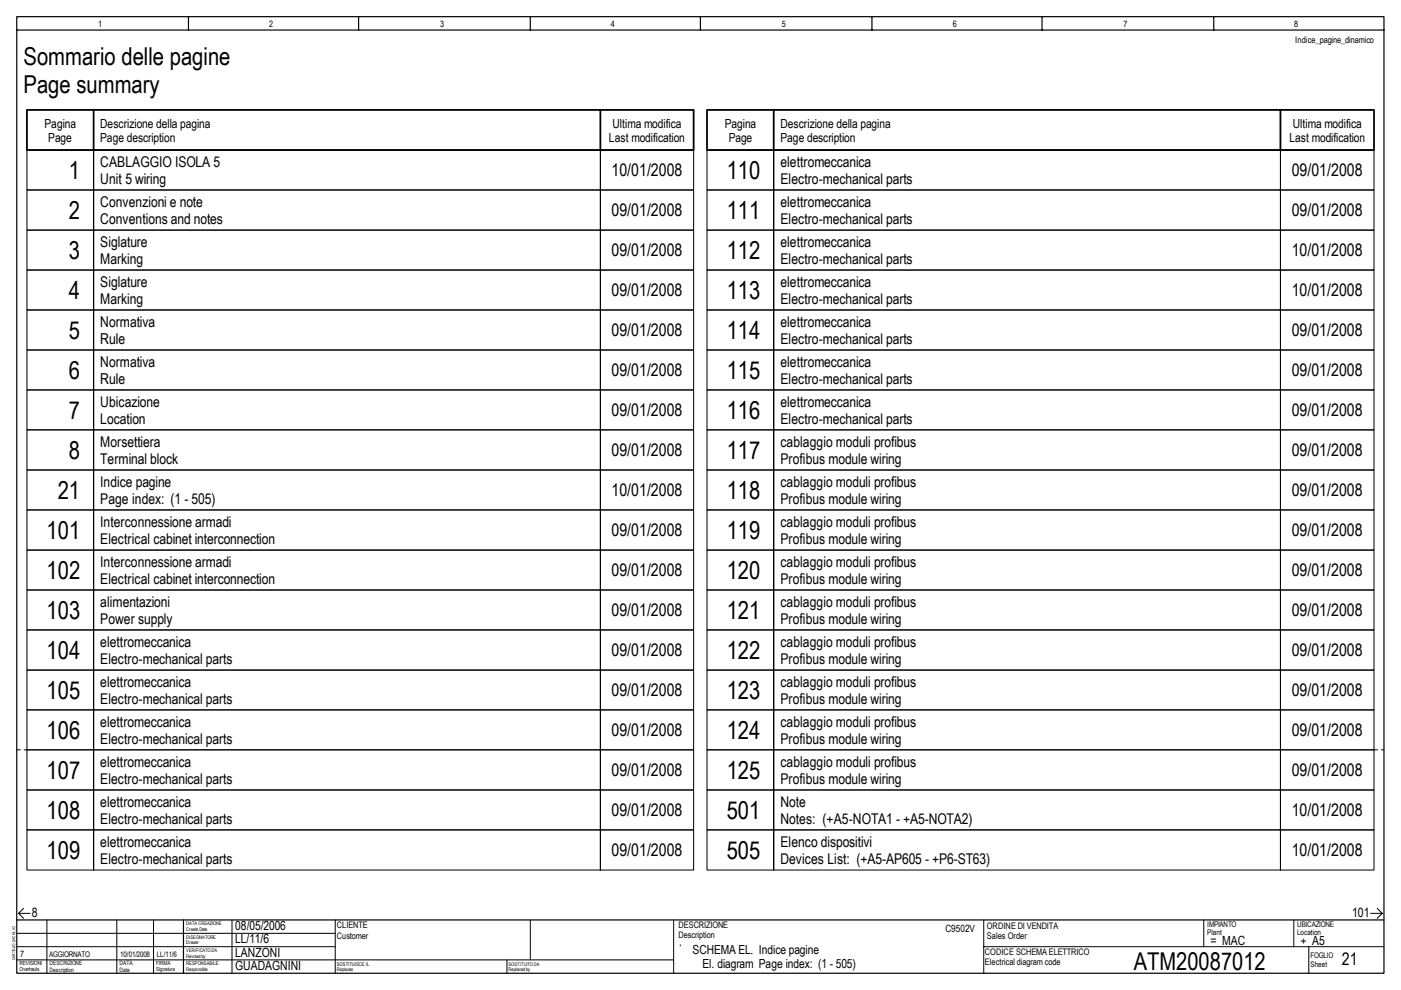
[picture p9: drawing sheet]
<svg xmlns="http://www.w3.org/2000/svg" width="297mm" height="210mm" viewBox="0 0 297 210" stroke-linecap="round" stroke-linejoin="round" font-family="sans-serif">
<defs><g id="words">
<g font-size="5.2">
<text x="5" y="13.8">Sommario delle pagine</text>
<text x="5" y="19.8">Page summary</text>
<text x="14.6" y="38">1</text>
<text x="154.1" y="38">110</text>
<text x="14.6" y="46.4">2</text>
<text x="154.1" y="46.4">111</text>
<text x="14.6" y="54.9">3</text>
<text x="154.1" y="54.9">112</text>
<text x="14.6" y="63.4">4</text>
<text x="154.1" y="63.4">113</text>
<text x="14.6" y="71.9">5</text>
<text x="154.1" y="71.9">114</text>
<text x="14.6" y="80.4">6</text>
<text x="154.1" y="80.4">115</text>
<text x="14.6" y="88.8">7</text>
<text x="154.1" y="88.8">116</text>
<text x="14.6" y="97.3">8</text>
<text x="154.1" y="97.3">117</text>
<text x="12.2" y="105.8">21</text>
<text x="154.1" y="105.8">118</text>
<text x="9.9" y="114.3">101</text>
<text x="154.1" y="114.3">119</text>
<text x="9.9" y="122.8">102</text>
<text x="154.1" y="122.8">120</text>
<text x="9.9" y="131.2">103</text>
<text x="154.1" y="131.2">121</text>
<text x="9.9" y="139.7">104</text>
<text x="154.1" y="139.7">122</text>
<text x="9.9" y="148.2">105</text>
<text x="154.1" y="148.2">123</text>
<text x="9.9" y="156.7">106</text>
<text x="154.1" y="156.7">124</text>
<text x="9.9" y="165.1">107</text>
<text x="154.1" y="165.1">125</text>
<text x="9.9" y="173.7">108</text>
<text x="154.1" y="173.7">501</text>
<text x="9.9" y="182.1">109</text>
<text x="154.1" y="182.1">505</text>
<text x="240.4" y="205.6">ATM20087012</text>
</g>
<g font-size="3.7">
<text x="129.7" y="37.4">10/01/2008</text>
<text x="273.9" y="37.4">09/01/2008</text>
<text x="129.7" y="45.9">09/01/2008</text>
<text x="273.9" y="45.9">09/01/2008</text>
<text x="129.7" y="54.3">09/01/2008</text>
<text x="273.9" y="54.3">10/01/2008</text>
<text x="129.7" y="62.8">09/01/2008</text>
<text x="273.9" y="62.8">10/01/2008</text>
<text x="129.7" y="71.3">09/01/2008</text>
<text x="273.9" y="71.3">09/01/2008</text>
<text x="129.7" y="79.8">09/01/2008</text>
<text x="273.9" y="79.8">09/01/2008</text>
<text x="129.7" y="88.3">09/01/2008</text>
<text x="273.9" y="88.3">09/01/2008</text>
<text x="129.7" y="96.8">09/01/2008</text>
<text x="273.9" y="96.8">09/01/2008</text>
<text x="129.7" y="105.2">10/01/2008</text>
<text x="273.9" y="105.2">09/01/2008</text>
<text x="129.7" y="113.7">09/01/2008</text>
<text x="273.9" y="113.7">09/01/2008</text>
<text x="129.7" y="122.2">09/01/2008</text>
<text x="273.9" y="122.2">09/01/2008</text>
<text x="129.7" y="130.6">09/01/2008</text>
<text x="273.9" y="130.6">09/01/2008</text>
<text x="129.7" y="139.1">09/01/2008</text>
<text x="273.9" y="139.1">09/01/2008</text>
<text x="129.7" y="147.6">09/01/2008</text>
<text x="273.9" y="147.6">09/01/2008</text>
<text x="129.7" y="156.1">09/01/2008</text>
<text x="273.9" y="156.1">09/01/2008</text>
<text x="129.7" y="164.6">09/01/2008</text>
<text x="273.9" y="164.6">09/01/2008</text>
<text x="129.7" y="173.1">09/01/2008</text>
<text x="273.9" y="173.1">10/01/2008</text>
<text x="129.7" y="181.5">09/01/2008</text>
<text x="273.9" y="181.5">10/01/2008</text>
<text x="284.5" y="204.6">21</text>
</g>
<g font-size="3.2">
<text x="21.2" y="72.9">Rule</text>
<text x="21.2" y="81.4">Rule</text>
</g>
<g font-size="3.1">
<text x="21.2" y="35.4">CABLAGGIO ISOLA 5</text>
<text x="165.5" y="35.4">elettromeccanica</text>
<text x="21.2" y="39">Unit 5 wiring</text>
<text x="165.5" y="39">Electro-mechanical parts</text>
<text x="21.2" y="43.9">Convenzioni e note</text>
<text x="21.2" y="47.5">Conventions and notes</text>
<text x="165.5" y="43.9">elettromeccanica</text>
<text x="165.5" y="47.5">Electro-mechanical parts</text>
<text x="21.2" y="52.3">Siglature</text>
<text x="165.5" y="52.3">elettromeccanica</text>
<text x="21.2" y="55.9">Marking</text>
<text x="165.5" y="55.9">Electro-mechanical parts</text>
<text x="21.2" y="60.8">Siglature</text>
<text x="21.2" y="64.5">Marking</text>
<text x="165.5" y="60.8">elettromeccanica</text>
<text x="165.5" y="64.5">Electro-mechanical parts</text>
<text x="21.2" y="69.3">Normativa</text>
<text x="165.5" y="69.3">elettromeccanica</text>
<text x="21.2" y="77.8">Normativa</text>
<text x="165.5" y="72.9">Electro-mechanical parts</text>
<text x="165.5" y="77.8">elettromeccanica</text>
<text x="165.5" y="81.4">Electro-mechanical parts</text>
<text x="21.2" y="86.3">Ubicazione</text>
<text x="21.2" y="89.9">Location</text>
<text x="165.5" y="86.3">elettromeccanica</text>
<text x="165.5" y="89.9">Electro-mechanical parts</text>
<text x="21.2" y="94.8">Morsettiera</text>
<text x="165.5" y="94.8">cablaggio moduli profibus</text>
<text x="21.2" y="98.4">Terminal block</text>
<text x="165.5" y="98.4">Profibus module wiring</text>
<text x="21.2" y="103.2">Indice pagine</text>
<text x="21.2" y="106.8">Page index: (1 - 505)</text>
<text x="165.5" y="103.2">cablaggio moduli profibus</text>
<text x="165.5" y="106.8">Profibus module wiring</text>
<text x="21.2" y="111.7">Interconnessione armadi</text>
<text x="165.5" y="111.7">cablaggio moduli profibus</text>
<text x="21.2" y="115.3">Electrical cabinet interconnection</text>
<text x="165.5" y="115.3">Profibus module wiring</text>
<text x="21.2" y="120.2">Interconnessione armadi</text>
<text x="21.2" y="123.8">Electrical cabinet interconnection</text>
<text x="165.5" y="120.2">cablaggio moduli profibus</text>
<text x="165.5" y="123.8">Profibus module wiring</text>
<text x="21.2" y="128.7">alimentazioni</text>
<text x="165.5" y="128.7">cablaggio moduli profibus</text>
<text x="21.2" y="132.3">Power supply</text>
<text x="21.2" y="137.2">elettromeccanica</text>
<text x="165.5" y="132.3">Profibus module wiring</text>
<text x="165.5" y="137.2">cablaggio moduli profibus</text>
<text x="21.2" y="140.8">Electro-mechanical parts</text>
<text x="165.5" y="140.8">Profibus module wiring</text>
<text x="21.2" y="145.6">elettromeccanica</text>
<text x="21.2" y="149.2">Electro-mechanical parts</text>
<text x="165.5" y="145.6">cablaggio moduli profibus</text>
<text x="165.5" y="149.2">Profibus module wiring</text>
<text x="21.2" y="154.1">elettromeccanica</text>
<text x="165.5" y="154.1">cablaggio moduli profibus</text>
<text x="21.2" y="157.7">Electro-mechanical parts</text>
<text x="165.5" y="157.7">Profibus module wiring</text>
<text x="21.2" y="162.6">elettromeccanica</text>
<text x="21.2" y="166.2">Electro-mechanical parts</text>
<text x="165.5" y="162.6">cablaggio moduli profibus</text>
<text x="165.5" y="166.2">Profibus module wiring</text>
<text x="21.2" y="171.1">elettromeccanica</text>
<text x="165.5" y="171.1">Note</text>
<text x="21.2" y="174.7">Electro-mechanical parts</text>
<text x="21.2" y="179.6">elettromeccanica</text>
<text x="165.5" y="174.7">Notes: (+A5-NOTA1 - +A5-NOTA2)</text>
<text x="165.5" y="179.6">Elenco dispositivi</text>
<text x="21.2" y="183.2">Electro-mechanical parts</text>
<text x="165.5" y="183.2">Devices List: (+A5-AP605 - +P6-ST63)</text>
</g>
<g font-size="2.7">
<text x="9.4" y="27.1">Pagina</text>
<text x="21.2" y="27.1">Descrizione della pagina</text>
<text x="129.8" y="27.1">Ultima modifica</text>
<text x="153.6" y="27.1">Pagina</text>
<text x="165.5" y="27.1">Descrizione della pagina</text>
<text x="274.1" y="27.1">Ultima modifica</text>
<text x="10.2" y="30">Page</text>
<text x="21.2" y="30">Page description</text>
<text x="129.1" y="30">Last modification</text>
<text x="154.5" y="30">Page</text>
<text x="165.5" y="30">Page description</text>
<text x="273.4" y="30">Last modification</text>
<text x="6.8" y="194.3">8</text>
<text x="49.9" y="197.2">08/05/2006</text>
<text x="286.7" y="194.3">101</text>
<text x="49.9" y="202.8">LANZONI</text>
<text x="49.9" y="200">LL/11/6</text>
<text x="146.8" y="202.3">SCHEMA EL. Indice pagine</text>
<text x="256.6" y="200.3">= MAC</text>
<text x="275.7" y="200.3">+ A5</text>
<text x="49.9" y="205.6">GUADAGNINI</text>
<text x="148.9" y="205.3">El. diagram Page index: (1 - 505)</text>
</g>
<text font-size="2.1" x="200.5" y="197.5">C9502V</text>
<g font-size="1.9">
<text x="20.8" y="5.7">1</text>
<text x="57.1" y="5.7">2</text>
<text x="93.3" y="5.7">3</text>
<text x="129.5" y="5.7">4</text>
<text x="165.8" y="5.7">5</text>
<text x="202" y="5.7">6</text>
<text x="238.2" y="5.7">7</text>
<text x="274.4" y="5.7">8</text>
<text x="274.6" y="9.2">Indice_pagine_dinamico</text>
<text x="71.4" y="196.8">CLIENTE</text>
<text x="143.8" y="196.8">DESCRIZIONE</text>
<text x="209.2" y="196.9">ORDINE DI VENDITA</text>
<text x="4.3" y="202.8">7</text>
<text x="71.4" y="199">Customer</text>
<text x="143.8" y="198.9">Description</text>
<text x="208.8" y="202.4">CODICE SCHEMA ELETTRICO</text>
<text x="209.2" y="199">Sales Order</text>
<text x="208.8" y="204.6">Electrical diagram code</text>
</g>
<g font-size="1.6">
<text x="256" y="196.5">IMPIANTO</text>
<text x="275" y="196.5">UBICAZIONE</text>
<text x="10.4" y="202.8">AGGIORNATO</text>
<text x="25.5" y="202.8">10/01/2008</text>
<text x="33.3" y="202.8">LL/11/6</text>
<text x="256" y="198.3">Plant</text>
<text x="275" y="198.3">Location</text>
<text x="277.9" y="203.2">FOGLIO</text>
<text x="277.9" y="205">Sheet</text>
</g>
<g font-size="1.3">
<text x="10.5" y="204.7">DESCRIZIONE</text>
<text x="10.5" y="206.1">Description</text>
<text x="25.4" y="204.7">DATA</text>
<text x="25.4" y="206.1">Date</text>
</g>
<g font-size="1.2">
<text x="4.1" y="204.7">REVISIONI</text>
<text x="4.1" y="206">Overhauls</text>
<text x="33.1" y="204.7">FIRMA</text>
<text x="33.1" y="206">Signature</text>
</g>
<g font-size="1.1">
<text x="39.5" y="204.7">RESPONSABILE</text>
<text x="71.4" y="204.7">SOSTITUISCE IL</text>
</g>
<g font-size="1">
<text x="39.5" y="196.2">DATA CREAZIONE</text>
<text x="39.5" y="197.4">Create Date</text>
<text x="39.5" y="199">DISEGNATORE</text>
<text x="39.5" y="200.2">Drawer</text>
<text x="39.5" y="201.8">VERIFICATO DA</text>
<text x="39.5" y="203.1">Revised by</text>
<text x="39.5" y="205.8">Responsible</text>
<text x="71.4" y="205.9">Replaces</text>
<text x="107.8" y="204.7">SOSTITUITO DA</text>
<text x="107.8" y="205.9">Replaced by</text>
</g>
<text font-size=".8" x="3.2" y="203.6" transform="rotate(-90 3.2 203.6)">CARTIGLIO_SACMI_A3</text>
</g></defs>
<path d="M3.6 3.5h289.8v202.9h-289.8zM3.6 6.4h289.8M40 3.5v2.9M76 3.5v2.9M112.4 3.5v2.9M148.5 3.5v2.9M184.9 3.5v2.9M220.9 3.5v2.9M257.3 3.5v2.9M3.6 195.1h289.8M38.9 195.1v11.3" fill="none" stroke="#000" stroke-width=".25"/>
<g fill="none" stroke="#000" stroke-width=".21">
<path d="M3.6 197.9h67.5M3.9 193.7l1.1 1M3.9 193.7h2.5M5 192.6l-1.1 1.1M9.9 195.1v11.3M24.8 195.1v11.3M32.6 195.1v11.3M49.2 195.1v11.3M71.1 195.1v11.3M112.4 195.1v8.4M290.6 193.7h2.4M292 192.6l1 1.1"/>
<path d="M293 193.7l-1 1M3.6 200.7h67.5M3.6 203.5h139.2M107.5 203.5v2.9"/>
</g>
<path d="M3.6 159h2.1M291.3 159h2.1" fill="none" stroke="#000" stroke-width=".21" stroke-dasharray=".8 .8"/>
<path d="M114.9 195.8h26.2v7h-26.2z" fill="#fff"/>
<g fill="none" stroke="#000" stroke-width=".21">
<path d="M5.7 31.8h141.4v8.5h-141.4zM149.9 31.8h141.4v8.5h-141.4zM5.7 40.3h141.4v8.5h-141.4zM5.7 48.8h141.4v8.5h-141.4zM5.7 57.3h141.4v8.4h-141.4zM19.9 40.3v-8.5v8.5M19.9 48.8v-8.5v8.5M19.9 57.3v-8.5v8.5M127.3 40.3v-8.5v8.5M127.3 48.8v-8.5v8.5M127.3 57.3v-8.5v8.5M149.9 40.3h141.4v8.5h-141.4z"/>
<path d="M149.9 48.8h141.4v8.5h-141.4zM149.9 57.3h141.4v8.4h-141.4zM164 40.3v-8.5v8.5M164 48.8v-8.5v8.5M164 57.3v-8.5v8.5M271.5 40.3v-8.5v8.5M271.5 48.8v-8.5v8.5M271.5 57.3v-8.5v8.5M5.7 65.7h141.4v8.5h-141.4zM5.7 74.2h141.4v8.5h-141.4zM19.9 65.7v-8.4v8.4M19.9 74.2v-8.5v8.5"/>
<path d="M127.3 65.7v-8.4v8.4M127.3 74.2v-8.5v8.5M149.9 65.7h141.4v8.5h-141.4zM149.9 74.2h141.4v8.5h-141.4zM164 65.7v-8.4v8.4M164 74.2v-8.5v8.5M271.5 65.7v-8.4v8.4M271.5 74.2v-8.5v8.5M5.7 82.7h141.4v8.4h-141.4zM5.7 91.1h141.4v8.6h-141.4zM5.7 99.7h141.4v8.4h-141.4zM19.9 82.7v-8.5v8.5"/>
<path d="M19.9 91.1v-8.4v8.4M19.9 99.7v-8.6v8.6M127.3 82.7v-8.5v8.5M127.3 91.1v-8.4v8.4M127.3 99.7v-8.6v8.6M149.9 82.7h141.4v8.4h-141.4zM149.9 91.1h141.4v8.6h-141.4zM149.9 99.7h141.4v8.4h-141.4zM164 82.7v-8.5v8.5M164 91.1v-8.4v8.4M164 99.7v-8.6v8.6M271.5 82.7v-8.5v8.5"/>
<path d="M271.5 91.1v-8.4v8.4M271.5 99.7v-8.6v8.6M5.7 108.1h141.4v8.5h-141.4zM5.7 116.6h141.4v8.5h-141.4zM19.9 108.1v-8.4v8.4M19.9 116.6v-8.5v8.5M127.3 108.1v-8.4v8.4M127.3 116.6v-8.5v8.5M149.9 108.1h141.4v8.5h-141.4zM149.9 116.6h141.4v8.5h-141.4zM164 108.1v-8.4v8.4M164 116.6v-8.5v8.5"/>
<path d="M271.5 108.1v-8.4v8.4M271.5 116.6v-8.5v8.5M5.7 125.1h141.4v8.5h-141.4zM5.7 133.6h141.4v8.5h-141.4zM19.9 125.1v-8.5v8.5M19.9 133.6v-8.5v8.5M127.3 125.1v-8.5v8.5M127.3 133.6v-8.5v8.5M149.9 125.1h141.4v8.5h-141.4zM149.9 133.6h141.4v8.5h-141.4zM164 125.1v-8.5v8.5M164 133.6v-8.5v8.5"/>
<path d="M271.5 125.1v-8.5v8.5M271.5 133.6v-8.5v8.5M5.7 142.1h141.4v8.4h-141.4zM5.7 150.5h141.4v8.5h-141.4zM5.7 159h141.4v8.5h-141.4zM19.9 142.1v-8.5v8.5M19.9 150.5v-8.4v8.4M19.9 159v-8.5v8.5M127.3 142.1v-8.5v8.5M127.3 150.5v-8.4v8.4M127.3 159v-8.5v8.5M149.9 142.1h141.4v8.4h-141.4z"/>
<path d="M149.9 150.5h141.4v8.5h-141.4zM149.9 159h141.4v8.5h-141.4zM164 142.1v-8.5v8.5M164 150.5v-8.4v8.4M164 159v-8.5v8.5M271.5 142.1v-8.5v8.5M271.5 150.5v-8.4v8.4M271.5 159v-8.5v8.5M5.7 167.5h141.4v8.5h-141.4zM5.7 176h141.4v8.5h-141.4zM19.9 167.5v-8.5v8.5M19.9 176v-8.5v8.5"/>
<path d="M127.3 167.5v-8.5v8.5M127.3 176v-8.5v8.5M149.9 167.5h141.4v8.5h-141.4zM149.9 176h141.4v8.5h-141.4zM164 167.5v-8.5v8.5M164 176v-8.5v8.5M271.5 167.5v-8.5v8.5M271.5 176v-8.5v8.5M19.9 184.5v-8.5v8.5M127.3 184.5v-8.5v8.5M142.8 195.1v11.3M164 184.5v-8.5v8.5"/>
<path d="M208.6 195.1v11.3M255.2 195.1v5.6M271.5 184.5v-8.5v8.5M274.3 195.1v5.6M144.2 200.3h.1M208.6 200.7h84.8M277.5 200.7v5.7"/>
</g>
<path d="M5.7 23.3h141.4v8.5h-141.4zM19.9 23.3v8.5M127.3 23.3v8.5M149.9 23.3h141.4v8.5h-141.4zM164 23.3v8.5M271.5 23.3v8.5" fill="none" stroke="#000" stroke-width=".38"/>
<use href="#words"/>
</svg>
